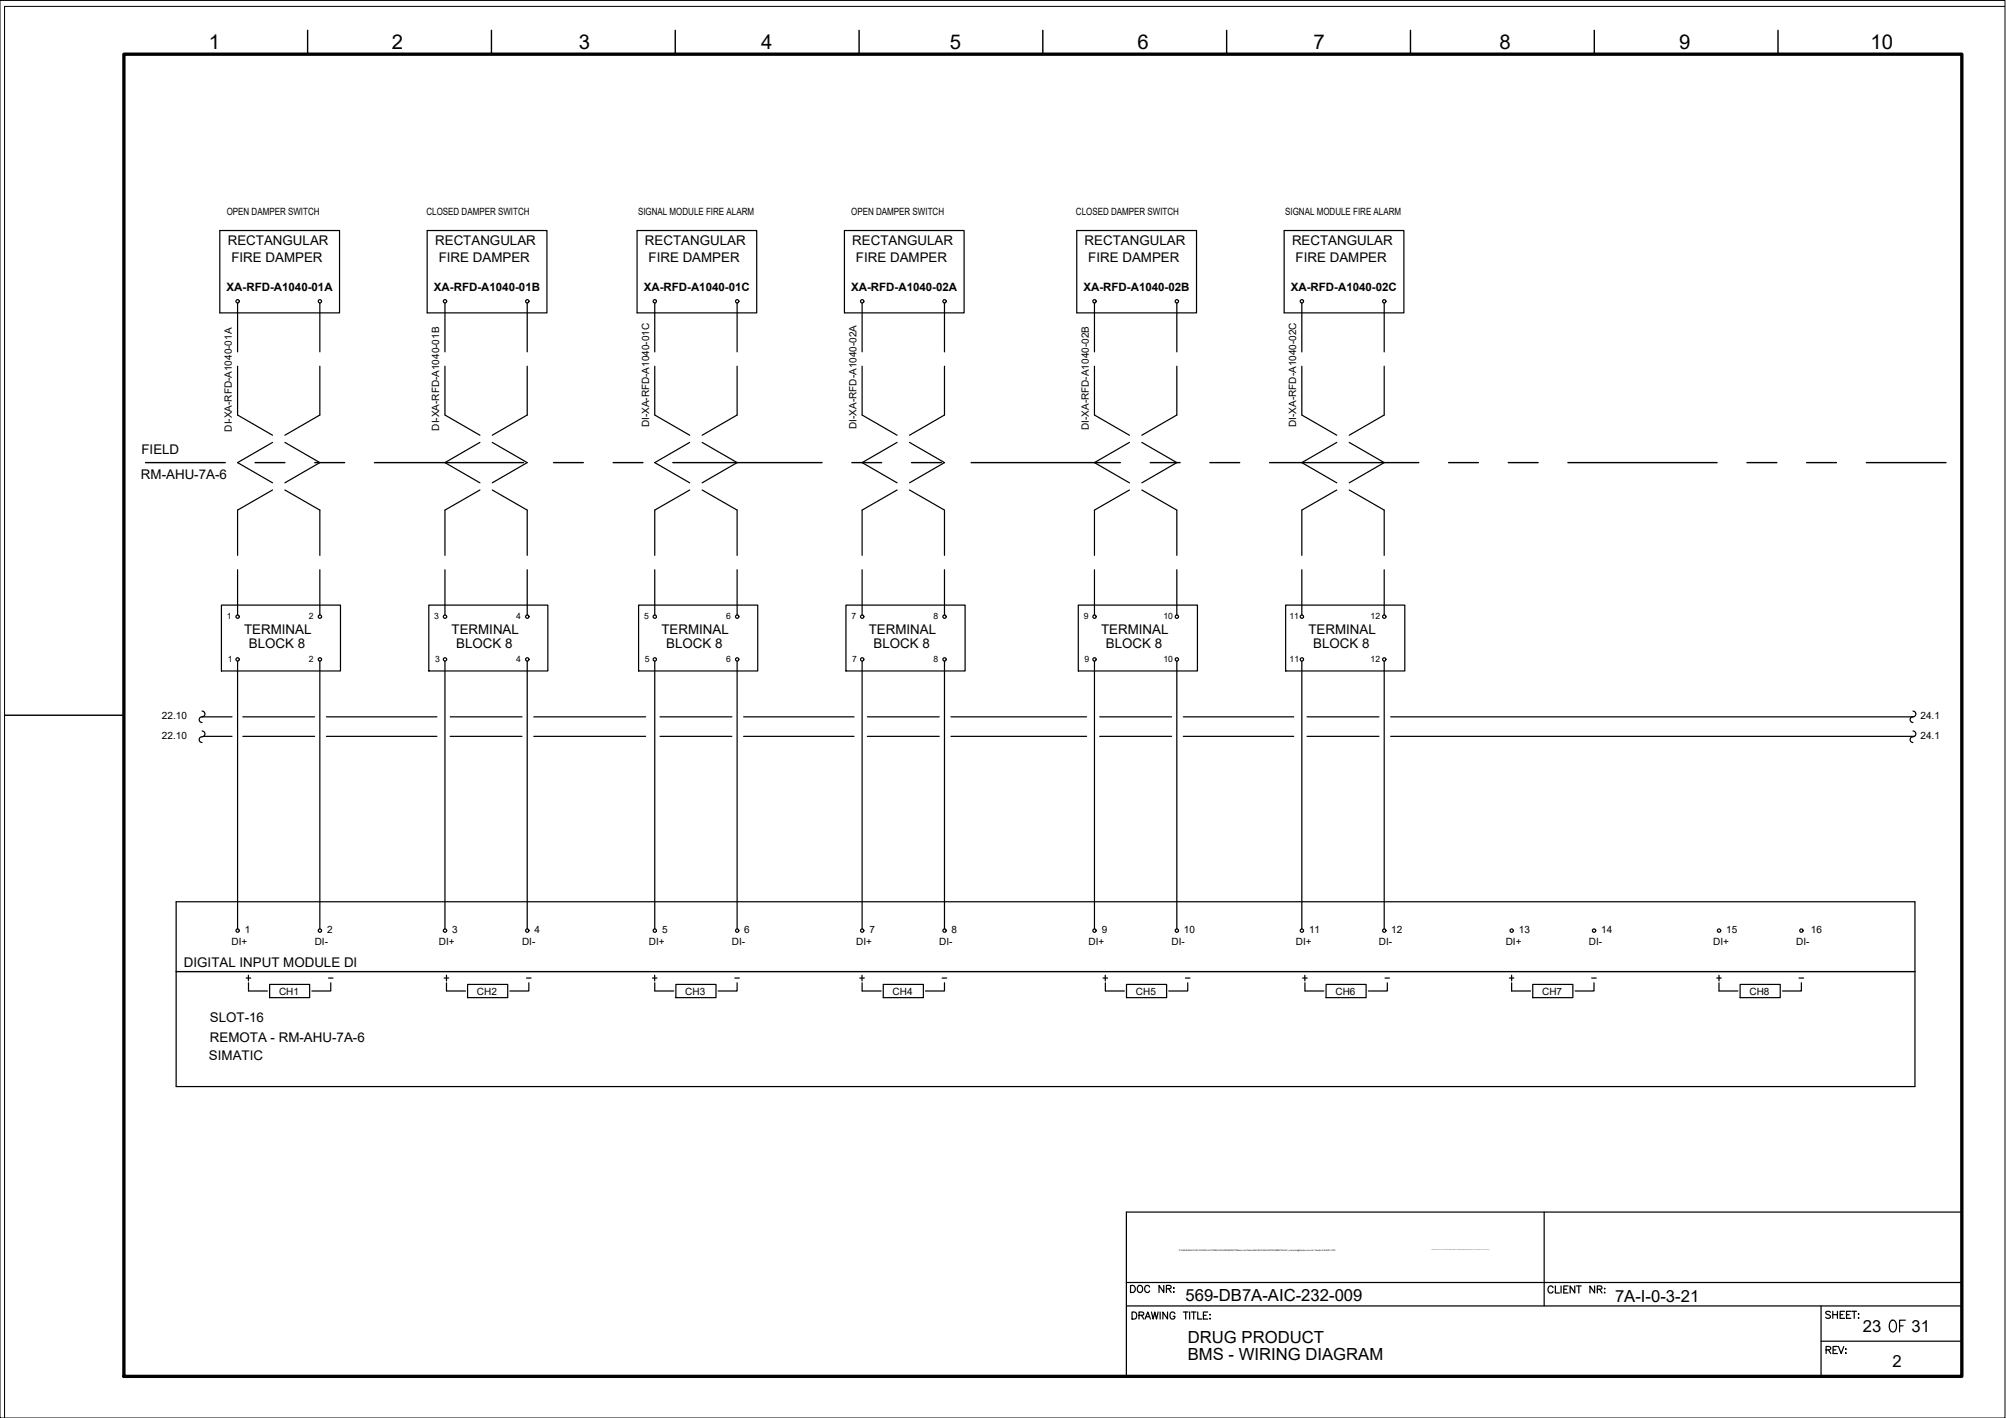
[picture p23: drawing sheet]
<svg xmlns="http://www.w3.org/2000/svg" width="420mm" height="297mm" viewBox="0 0 420 297" stroke-linecap="round" stroke-linejoin="round" font-family="sans-serif">
<defs><g id="words">
<text font-size="5.7" x="394.4" y="280.1">OF</text>
<text font-size="4.4" x="235.7" y="272">DOC NR:</text>
<g font-size="4.3">
<text x="43.7" y="10.3">1</text>
<text x="82" y="10.3">2</text>
<text x="121.2" y="10.3">3</text>
<text x="159.4" y="10.3">4</text>
<text x="198.9" y="10.3">5</text>
<text x="238.3" y="10.3">6</text>
<text x="275.1" y="10.3">7</text>
<text x="314.1" y="10.3">8</text>
<text x="351.7" y="10.3">9</text>
<text x="391.8" y="10.3">10</text>
</g>
<g font-size="4">
<text x="91.7" y="206.7">+</text>
<text x="135.5" y="206.7">+</text>
<text x="178.9" y="206.7">+</text>
<text x="229.7" y="206.7">+</text>
<text x="271.6" y="206.7">+</text>
</g>
<g font-size="3.5">
<text x="248.3" y="272.5">569-DB7A-AIC-232-009</text>
<text x="338.3" y="272.7">7A-I-0-3-21</text>
<text x="248.8" y="281.4">DRUG PRODUCT</text>
<text x="390.2" y="278.9">23</text>
<text x="400.4" y="278.9">31</text>
<text x="248.8" y="285">BMS - WIRING DIAGRAM</text>
<text x="396.4" y="286.3">2</text>
</g>
<g font-size="2.8">
<text x="47.7" y="51.2">RECTANGULAR</text>
<text x="91.1" y="51.2">RECTANGULAR</text>
<text x="135.1" y="51.2">RECTANGULAR</text>
<text x="178.5" y="51.2">RECTANGULAR</text>
<text x="227.2" y="51.2">RECTANGULAR</text>
<text x="270.6" y="51.2">RECTANGULAR</text>
<text x="48.5" y="54.8">FIRE DAMPER</text>
<text x="91.9" y="54.8">FIRE DAMPER</text>
<text x="135.8" y="54.8">FIRE DAMPER</text>
<text x="179.3" y="54.8">FIRE DAMPER</text>
<text x="227.9" y="54.8">FIRE DAMPER</text>
<text x="271.4" y="54.8">FIRE DAMPER</text>
<text x="29.6" y="95.2">FIELD</text>
<text x="29.5" y="100.3">RM-AHU-7A-6</text>
<text x="51.1" y="132.9">TERMINAL</text>
<text x="52.1" y="135.8">BLOCK 8</text>
<text x="94.6" y="132.9">TERMINAL</text>
<text x="95.6" y="135.8">BLOCK 8</text>
<text x="138.5" y="132.9">TERMINAL</text>
<text x="139.5" y="135.8">BLOCK 8</text>
<text x="182" y="132.9">TERMINAL</text>
<text x="183" y="135.8">BLOCK 8</text>
<text x="230.6" y="132.9">TERMINAL</text>
<text x="231.6" y="135.8">BLOCK 8</text>
<text x="274.1" y="132.9">TERMINAL</text>
<text x="275.1" y="135.8">BLOCK 8</text>
<text x="38.5" y="202.6">DIGITAL INPUT MODULE DI</text>
<text x="44" y="214">SLOT-16</text>
<text x="44" y="218.2">REMOTA - RM-AHU-7A-6</text>
<text x="43.8" y="222">SIMATIC</text>
</g>
<g font-size="2.6">
<text x="67.7" y="206">-</text>
<text x="109" y="206">-</text>
<text x="152.8" y="206">-</text>
<text x="196.1" y="206">-</text>
<text x="246.9" y="206">-</text>
<text x="288.9" y="206">-</text>
<text x="332.3" y="206">-</text>
<text x="375.7" y="206">-</text>
</g>
<g font-size="2.4">
<text x="47.5" y="61">XA-RFD-A1040-01A</text>
<text x="90.9" y="61">XA-RFD-A1040-01B</text>
<text x="134.8" y="61">XA-RFD-A1040-01C</text>
<text x="178.3" y="61">XA-RFD-A1040-02A</text>
<text x="226.9" y="61">XA-RFD-A1040-02B</text>
<text x="270.4" y="61">XA-RFD-A1040-02C</text>
</g>
<g font-size="2.1">
<text x="47.5" y="44.9">OPEN DAMPER SWITCH</text>
<text x="89.3" y="44.9">CLOSED DAMPER SWITCH</text>
<text x="133.6" y="44.9">SIGNAL MODULE FIRE ALARM</text>
<text x="178.3" y="44.9">OPEN DAMPER SWITCH</text>
<text x="225.4" y="44.9">CLOSED DAMPER SWITCH</text>
<text x="269.2" y="44.9">SIGNAL MODULE FIRE ALARM</text>
<text x="136" y="89.5" transform="rotate(-90 136 89.5)">DI-XA-RFD-A1040-01C</text>
<text x="179.4" y="89.8" transform="rotate(-90 179.4 89.8)">DI-XA-RFD-A1040-02A</text>
<text x="271.5" y="89.4" transform="rotate(-90 271.5 89.4)">DI-XA-RFD-A1040-02C</text>
<text x="48.6" y="90.4" transform="rotate(-90 48.6 90.4)">DI-XA-RFD-A1040-01A</text>
<text x="92" y="90.2" transform="rotate(-90 92 90.2)">DI-XA-RFD-A1040-01B</text>
<text x="228.1" y="90.1" transform="rotate(-90 228.1 90.1)">DI-XA-RFD-A1040-02B</text>
<text x="33.9" y="150.7">22.10</text>
<text x="33.9" y="154.9">22.10</text>
<text x="402.3" y="150.7">24.1</text>
<text x="402.3" y="154.9">24.1</text>
<text x="48.5" y="198">DI+</text>
<text x="51.3" y="195.4">1</text>
<text x="65.9" y="198">DI-</text>
<text x="68.5" y="195.4">2</text>
<text x="91.9" y="198">DI+</text>
<text x="94.7" y="195.4">3</text>
<text x="109.3" y="198">DI-</text>
<text x="111.9" y="195.4">4</text>
<text x="135.9" y="198">DI+</text>
<text x="138.7" y="195.4">5</text>
<text x="153.3" y="198">DI-</text>
<text x="155.9" y="195.4">6</text>
<text x="179.3" y="198">DI+</text>
<text x="182.1" y="195.4">7</text>
<text x="196.7" y="198">DI-</text>
<text x="199.3" y="195.4">8</text>
<text x="228" y="198">DI+</text>
<text x="230.8" y="195.4">9</text>
<text x="245.4" y="198">DI-</text>
<text x="248" y="195.4">10</text>
<text x="271.4" y="198">DI+</text>
<text x="274.2" y="195.4">11</text>
<text x="288.8" y="198">DI-</text>
<text x="291.4" y="195.4">12</text>
<text x="315.4" y="198">DI+</text>
<text x="318.1" y="195.4">13</text>
<text x="332.8" y="198">DI-</text>
<text x="335.4" y="195.4">14</text>
<text x="358.8" y="198">DI+</text>
<text x="361.6" y="195.4">15</text>
<text x="376.2" y="198">DI-</text>
<text x="379.3" y="195.4">16</text>
<text x="58.4" y="208.4">CH1</text>
<text x="99.9" y="208.4">CH2</text>
<text x="143.5" y="208.4">CH3</text>
<text x="187" y="208.4">CH4</text>
<text x="237.9" y="208.4">CH5</text>
<text x="279.7" y="208.4">CH6</text>
<text x="323" y="208.4">CH7</text>
<text x="366.4" y="208.4">CH8</text>
</g>
<g font-size="1.8">
<text x="47.5" y="129.7">1</text>
<text x="64.7" y="129.7">2</text>
<text x="91" y="129.7">3</text>
<text x="108.1" y="129.7">4</text>
<text x="134.9" y="129.7">5</text>
<text x="152.1" y="129.7">6</text>
<text x="178.3" y="129.7">7</text>
<text x="195.5" y="129.7">8</text>
<text x="227" y="129.7">9</text>
<text x="243.7" y="129.7">10</text>
<text x="270.1" y="129.7">11</text>
<text x="287.1" y="129.7">12</text>
<text x="47.7" y="138.6">1</text>
<text x="64.7" y="138.6">2</text>
<text x="91.1" y="138.6">3</text>
<text x="108.1" y="138.6">4</text>
<text x="135.1" y="138.6">5</text>
<text x="152.1" y="138.6">6</text>
<text x="178.5" y="138.6">7</text>
<text x="195.5" y="138.6">8</text>
<text x="227.2" y="138.6">9</text>
<text x="243.7" y="138.6">10</text>
<text x="270.1" y="138.6">11</text>
<text x="287.1" y="138.6">12</text>
</g>
<text font-size=".5" x="247" y="262">P:\569-BAXALTA\01.ENG\03.AUTOMACAO\ANDAMENTO\Banco de Dados\569-B7A-INS-INSTRUMENTACAO_moliveira@tessler-com-br-Tessler-5164457.JPG</text>
</g></defs>
<!-- layer: G-TTLB-TTLB -->
<path d="M26 11.4h384.9v276.9h-384.9z" fill="none" stroke="#000" stroke-width=".7"/>
<!-- layer: G-TTLB-OTLN -->
<path d="M419.9 1.3h-418.9v295.7" fill="none" stroke="#000" stroke-width=".21"/>
<!-- layer: G-TTLB-INDX -->
<path d="M64.4 6.4v5M102.9 6.4v5M141.4 6.4v5M179.9 6.4v5M218.4 6.4v5M256.9 6.4v5M295.4 6.4v5M333.9 6.4v5M372.4 6.4v5M1 149.8h25" fill="none" stroke="#000" stroke-width=".3"/>
<!-- layer: LGSP IA4$0$LG_PLOT -->
<path d="M323.4 253.9v19.7M235.9 268.7h175M235.9 273.6h175M381.4 273.6v14.7M235.9 288.3h175M381.4 281h29.5" fill="none" stroke="#000" stroke-width=".25"/>
<!-- layer: LG_PLOT -->
<g fill="none" stroke="#000" stroke-width=".25">
<path d="M410.9 253.9h-175v34.4M237.1 274.8h.5a.8 .8 0 0 1 .5 .8 .8 .8 0 0 1-.5 .7h-.5zM238.6 275.5h.8l.2-.2-.1-.3-.9-.2v1.5M239.1 275.5l.5 .8M239.8 276.3l.6-1.5 .6 1.5M240.1 275.8h.6M241.2 274.8l.3 1.5 .4-1.5 .3 1.5 .4-1.5M243 274.8v1.5M244.5 274.8v1.5l-.9-1.5v1.5M246.1 275.2a.53 .53 0 0 0-.6-.4 .53 .53 0 0 0-.5 .6 .6 .6 0 0 0 .2 .8 .6 .6 0 0 0 .8-.1l.1-.4h-.4M247.8 274.8h1M248.3 274.8v1.5"/>
<path d="M249.2 274.8v1.5M249.5 274.8h1M250 274.8v1.5M250.9 274.8v1.5h.8M252.1 275.5h.5M253 274.8h-.9v1.5h.9M253.4 275.4h.1zM253.5 276.2v.1zM325.3 269.7a.54 .54 0 0 0-.6-.3 .54 .54 0 0 0-.5 .5 .61 .61 0 0 0 .2 .8 .61 .61 0 0 0 .8-.1l.1-.1M325.8 269.4v1.5h.8M327 269.4v1.5M327.5 270.1h.6"/>
<path d="M328.4 269.4h-.9v1.5h.9M329.8 269.4v1.5l-.9-1.5v1.5M330.2 269.4h1M330.7 269.4v1.5M334 269.4v1.5l-1-1.5v1.5M334.6 270.1l.8-.1 .1-.5-.9-.1v1.5M335 270.1l.5 .8M336 269.9h.2zM336 270.8h.2zM383.4 274.9l-.4-.2-.6 .2 .1 .3 .8 .4 .1 .4a.66 .66 0 0 1-1 0M383.9 274.7v1.5M383.9 275.4h1"/>
<path d="M384.9 274.7v1.5M385.4 275.4h.6M386.3 274.7h-.9v1.5h.9M386.8 275.4h.5M387.7 274.7h-.9v1.5h.9M387.9 274.7h1M388.4 274.7v1.5M389.2 275.2h.2zM389.2 276.1h.2zM382.5 282.8l.8-.1 .2-.2-.1-.3-.9-.1v1.4M383 282.8l.5 .7M383.9 282.8h.6"/>
<path d="M384.9 282.1h-1v1.4h1M385.1 282.1l.5 1.4 .6-1.4M386.6 282.6v.1zM386.6 283.4v.1z"/>
</g>
<!-- layer: I_LIMIT_LINE -->
<g fill="none" stroke="#000" stroke-width=".3">
<path d="M30.5 96.9h16.7M53.4 96.9h6.3M65.9 96.9h6.3M78.4 96.9h31.3M115.9 96.9h6.3M128.4 96.9h6.3M140.9 96.9h31.3M178.4 96.9h6.3M190.9 96.9h6.3M203.4 96.9h31.3M240.9 96.9h6.3M253.4 96.9h6.3"/>
<path d="M265.9 96.9h31.3M303.4 96.9h6.2M315.9 96.9h6.3M328.4 96.9h31.2M365.9 96.9h6.3M378.4 96.9h6.2M390.9 96.9h16.7"/>
</g>
<!-- layer: 0 -->
<g fill="none" stroke="#000" stroke-width=".25">
<path d="M42.3 150.2h6.3M42.7 154.2h5.9M50.9 150.2h15M50.9 154.2h15M68.4 150.2h23.1M68.4 154.2h23.1M94.3 150.2h15M94.3 154.2h15M111.8 150.2h23.4M111.8 154.2h23.4M138.2 150.2h15.1M138.2 154.2h15.1"/>
<path d="M155.7 150.2h23.2M155.7 154.2h23.2M181.7 150.2h15M181.7 154.2h15M199.2 150.2h28.4M199.2 154.2h28.4M230.3 150.2h15.1M230.3 154.2h15.1M247.8 150.2h23.2M247.8 154.2h23.2M273.8 150.2h15M273.8 154.2h15"/>
<path d="M291.3 150.2h109.4M291.3 154.2h109.7M401.1 188.9v38.7"/>
</g>
<!-- layer: I_DATA -->
<g fill="none" stroke="#000" stroke-width=".25">
<path d="M46 48.3h25.1v17.2h-25.1zM89.5 48.3h25.1v17.2h-25.1zM133.4 48.3h25.1v17.2h-25.1zM176.9 48.3h25v17.2h-25zM225.5 48.3h25.1v17.2h-25.1zM269 48.3h25v17.2h-25zM46.4 126.8h24.9v13.8h-24.9zM89.8 126.8h24.9v13.8h-24.9zM133.8 126.8h24.9v13.8h-24.9zM177.2 126.8h24.9v13.8h-24.9zM225.8 126.8h25v13.8h-25zM269.3 126.8h24.9v13.8h-24.9z"/>
<path d="M401.1 188.9h-364.2v38.7h364.2M36.9 203.5h364.2M51.6 204.9h.9M52 204.3v1.2M52 205.9v1.7h4M56.5 206.2h8.4v2.8h-8.4zM69.3 205.9v1.7h-4M93.5 207.6h4M97.9 206.2h8.4v2.8h-8.4zM110.8 205.9v1.7h-4M137.1 207.6h4M141.6 206.2h8.4v2.8h-8.4z"/>
<path d="M154.4 205.9v1.7h-4M180.6 207.6h4M185 206.2h8.4v2.8h-8.4zM197.8 205.9v1.7h-4M231.5 207.6h4M235.9 206.2h8.4v2.8h-8.4zM248.8 205.9v1.7h-4M273.3 207.6h4M277.7 206.2h8.4v2.8h-8.4zM290.6 205.9v1.7h-4M316.1 204.9h1M316.6 205.9v1.7h4"/>
<path d="M316.6 204.3v1.2M321 206.2h8.4v2.8h-8.4zM333.9 205.9v1.7h-4M359.6 204.9h.9M360 205.9v1.7h4M360 204.3v1.2M364.5 206.2h8.4v2.8h-8.4zM377.3 205.9v1.7h-4"/>
<circle cx="49.8" cy="63.1" r=".35"/>
<circle cx="67" cy="63.1" r=".35"/>
<circle cx="93.2" cy="63.1" r=".35"/>
<circle cx="110.4" cy="63.1" r=".35"/>
<circle cx="137.1" cy="63.1" r=".35"/>
<circle cx="154.4" cy="63.1" r=".35"/>
<circle cx="180.6" cy="63.1" r=".35"/>
<circle cx="197.8" cy="63.1" r=".35"/>
<circle cx="229.2" cy="63.1" r=".35"/>
<circle cx="246.5" cy="63.1" r=".35"/>
<circle cx="272.7" cy="63.1" r=".35"/>
<circle cx="289.9" cy="63.1" r=".35"/>
<circle cx="49.8" cy="138.1" r=".35"/>
<circle cx="49.8" cy="129.2" r=".35"/>
<circle cx="67" cy="129.2" r=".35"/>
<circle cx="67" cy="138.1" r=".35"/>
<circle cx="93.2" cy="129.2" r=".35"/>
<circle cx="93.2" cy="138.1" r=".35"/>
<circle cx="110.4" cy="129.2" r=".35"/>
<circle cx="110.4" cy="138.1" r=".35"/>
<circle cx="137.1" cy="138.1" r=".35"/>
<circle cx="137.1" cy="129.2" r=".35"/>
<circle cx="154.4" cy="129.2" r=".35"/>
<circle cx="154.4" cy="138.1" r=".35"/>
<circle cx="180.6" cy="129.2" r=".35"/>
<circle cx="180.6" cy="138.1" r=".35"/>
<circle cx="197.8" cy="129.2" r=".35"/>
<circle cx="197.8" cy="138.1" r=".35"/>
<circle cx="229.2" cy="138.1" r=".35"/>
<circle cx="229.2" cy="129.2" r=".35"/>
<circle cx="246.5" cy="138.1" r=".35"/>
<circle cx="246.5" cy="129.2" r=".35"/>
<circle cx="272.7" cy="138.1" r=".35"/>
<circle cx="272.7" cy="129.2" r=".35"/>
<circle cx="289.9" cy="138.1" r=".35"/>
<circle cx="289.9" cy="129.2" r=".35"/>
<circle cx="49.8" cy="194.9" r=".35"/>
<circle cx="67" cy="194.9" r=".35"/>
<circle cx="93.2" cy="194.9" r=".35"/>
<circle cx="110.4" cy="194.9" r=".35"/>
<circle cx="137.1" cy="194.9" r=".35"/>
<circle cx="154.4" cy="194.9" r=".35"/>
<circle cx="180.6" cy="194.9" r=".35"/>
<circle cx="197.8" cy="194.9" r=".35"/>
<circle cx="229.2" cy="194.9" r=".35"/>
<circle cx="246.5" cy="194.9" r=".35"/>
<circle cx="272.7" cy="194.9" r=".35"/>
<circle cx="289.9" cy="194.9" r=".35"/>
<circle cx="316.6" cy="194.9" r=".35"/>
<circle cx="333.9" cy="194.9" r=".35"/>
<circle cx="360.1" cy="194.9" r=".35"/>
<circle cx="377.3" cy="194.9" r=".35"/>
</g>
<!-- layer: I_TABS -->
<g fill="none" stroke="#000" stroke-width=".25">
<path d="M49.8 63.5v10.2M49.8 76.7v10.2l7.3 4.3M67 63.5v10.2M67 76.7v10.2l-7.3 4.3M93.2 63.5v10.2M93.2 76.7v10.2l7.3 4.3M110.4 63.5v10.2M110.4 76.7v10.2l-7.3 4.3M137.1 63.5v10.2M137.1 76.7v10.2l7.4 4.3M154.4 63.5v10.2M154.4 76.7v10.2l-7.3 4.3"/>
<path d="M180.6 63.5v10.2M180.6 76.7v10.2l7.3 4.3M197.8 63.5v10.2M197.8 76.7v10.2l-7.3 4.3M229.2 63.5v10.2M229.2 76.7v10.2l7.4 4.3M246.5 63.5v10.2M246.5 76.7v10.2l-7.3 4.3M272.7 63.5v10.2M272.7 76.7v10.2l7.3 4.3M289.9 63.5v10.2M289.9 76.7v10.2l-7.3 4.3"/>
<path d="M57.1 92.7l-7.3 4.2 7.3 4.2M59.7 92.7l7.3 4.2-7.3 4.2M100.5 92.7l-7.3 4.2 7.3 4.2M103.1 92.7l7.3 4.2-7.3 4.2M144.5 92.7l-7.4 4.2 7.4 4.2M147.1 92.7l7.3 4.2-7.3 4.2M187.9 92.7l-7.3 4.2 7.3 4.2M190.5 92.7l7.3 4.2-7.3 4.2M236.6 92.7l-7.4 4.2 7.4 4.2M239.2 92.7l7.3 4.2-7.3 4.2M280 92.7l-7.3 4.2 7.3 4.2M282.6 92.7l7.3 4.2-7.3 4.2"/>
<path d="M49.8 119.3v9.5M57.1 102.6l-7.3 4.3v9.4M59.7 102.6l7.3 4.3v9.4M67 119.3v9.5M93.2 119.3v9.5M100.5 102.6l-7.3 4.3v9.4M103.1 102.6l7.3 4.3v9.4M110.4 119.3v9.5M137.1 119.3v9.5M144.5 102.6l-7.4 4.3v9.4M147.1 102.6l7.3 4.3v9.4M154.4 119.3v9.5"/>
<path d="M180.6 119.3v9.5M187.9 102.6l-7.3 4.3v9.4M190.5 102.6l7.3 4.3v9.4M197.8 119.3v9.5M229.2 119.3v9.5M236.6 102.6l-7.4 4.3v9.4M239.2 102.6l7.3 4.3v9.4M246.5 119.3v9.5M272.7 119.3v9.5M280 102.6l-7.3 4.3v9.4M282.6 102.6l7.3 4.3v9.4M289.9 119.3v9.5"/>
<path d="M49.8 138.5v56.1M67 138.5v56.1M93.2 138.5v56.1M110.4 138.5v56.1M137.1 138.5v56.1M154.4 138.5v56.1M180.6 138.5v56.1M197.8 138.5v56.1M229.2 138.5v56.1M246.5 138.5v56.1M272.7 138.5v56.1M289.9 138.5v56.1"/>
<path d="M42.3 149a.6 .6 0 0 1 .6 .6 .6 .6 0 0 1-.6 .6M42.3 150.1a.6 .6 0 0 0-.6 .6 .6 .6 0 0 0 .6 .6M42.3 153.1a.64 .64 0 0 1 .6 .8 .64 .64 0 0 1-.8 .5 .6 .6 0 0 0-.4 .7 .6 .6 0 0 0 .6 .4M400.7 149a.6 .6 0 0 1 .6 .6 .6 .6 0 0 1-.6 .6M400.7 150.1a.6 .6 0 0 0-.6 .6 .6 .6 0 0 0 .6 .6M400.7 153.1a.64 .64 0 0 1 .6 .8 .64 .64 0 0 1-.9 .5 .6 .6 0 0 0-.3 .7 .6 .6 0 0 0 .6 .4"/>
</g>
<!-- layer: 0 -->
<path d="M0 .1h419.9v296.9h-419.9z" fill="none" stroke="#000" stroke-width=".21"/>
<use href="#words"/>
</svg>
